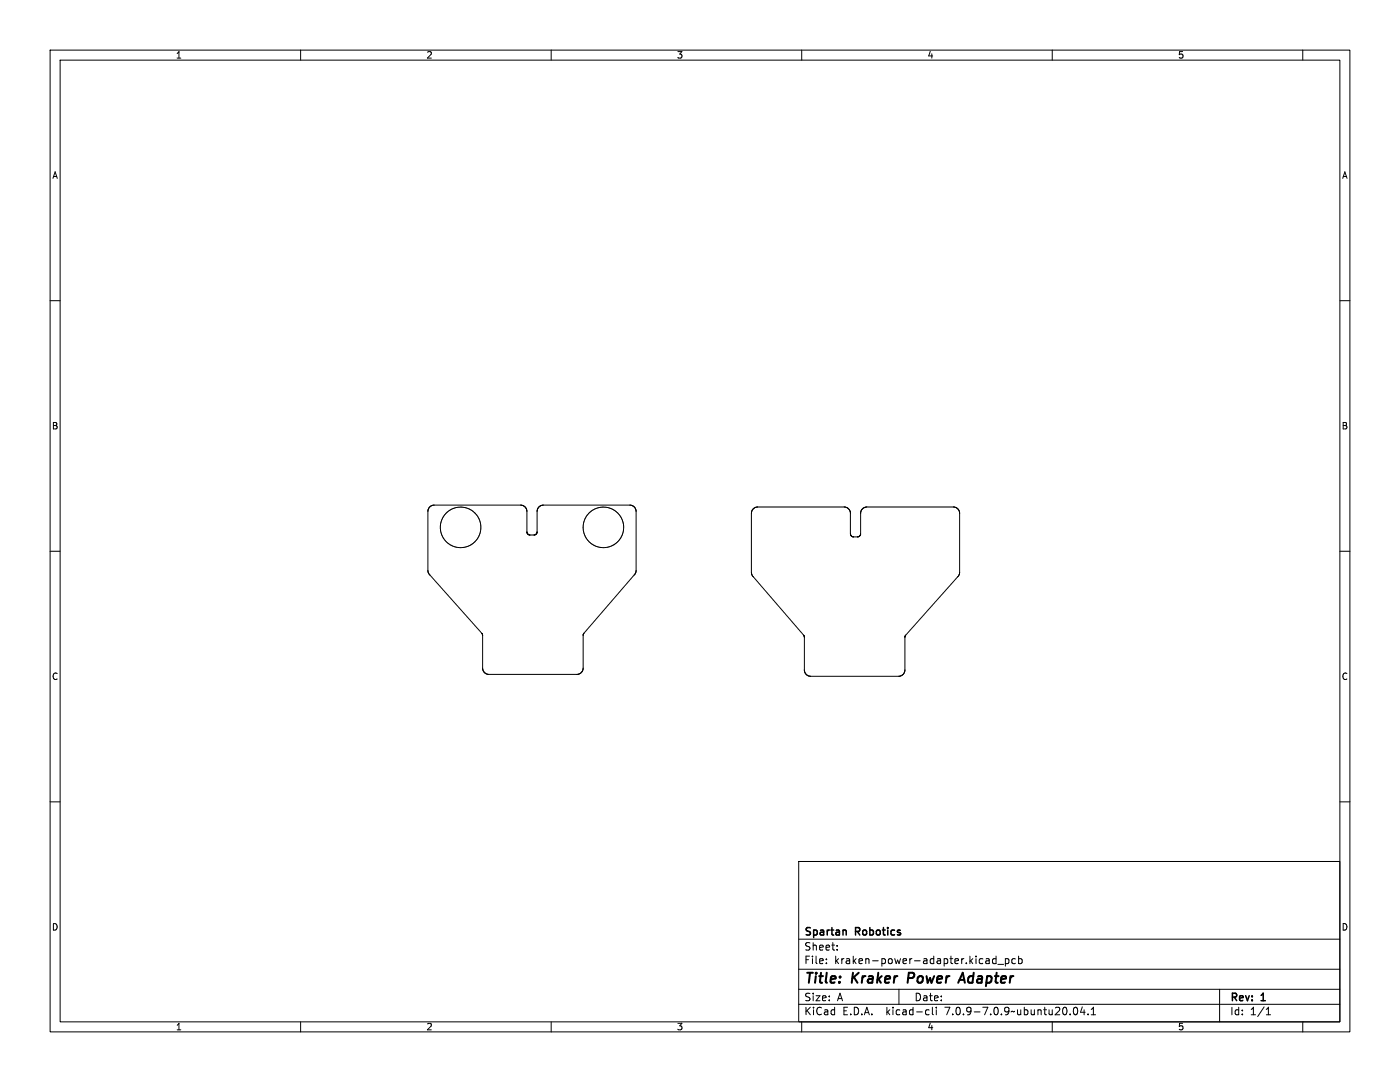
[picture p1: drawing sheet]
<svg xmlns="http://www.w3.org/2000/svg" width="279mm" height="216mm" viewBox="0 0 279 216" stroke-linecap="round" stroke-linejoin="round" font-family="sans-serif">
<defs><g id="words">
<g font-size="2.8">
<text x="160.4" y="196.8">Title:</text>
<text x="170.1" y="196.8">Kraker</text>
<text x="182" y="196.8">Power</text>
<text x="193.2" y="196.8">Adapter</text>
</g>
<g font-size="2.1">
<text x="160.4" y="189.9">Sheet:</text>
<text x="160.4" y="187.1">Spartan</text>
<text x="170.8" y="187.1">Robotics</text>
<text x="160.4" y="192.6">File:</text>
<text x="166.5" y="192.6">kraken-power-adapter.kicad_pcb</text>
<text x="160.4" y="202.8">KiCad</text>
<text x="160.4" y="200">Size:</text>
<text x="167" y="200">A</text>
<text x="168.1" y="202.8">E.D.A.</text>
<text x="177" y="202.8">kicad-cli</text>
<text x="182.4" y="200">Date:</text>
<text x="188.9" y="202.8">7.0.9-7.0.9~ubuntu20.04.1</text>
<text x="245.4" y="200.2">Rev:</text>
<text x="245.4" y="202.8">Id:</text>
<text x="249.5" y="202.8">1/1</text>
<text x="251.8" y="200.2">1</text>
</g>
<g font-size="1.8">
<text x="35" y="11.9">1</text>
<text x="85" y="11.9">2</text>
<text x="135" y="11.9">3</text>
<text x="185" y="11.9">4</text>
<text x="235" y="11.9">5</text>
<text x="10.3" y="35.9">A</text>
<text x="267.7" y="35.9">A</text>
<text x="10.3" y="85.9">B</text>
<text x="267.7" y="85.9">B</text>
<text x="10.3" y="135.9">C</text>
<text x="267.7" y="135.9">C</text>
<text x="10.3" y="185.9">D</text>
<text x="267.7" y="185.9">D</text>
<text x="35" y="205.8">1</text>
<text x="85" y="205.8">2</text>
<text x="135" y="205.8">3</text>
<text x="185" y="205.8">4</text>
<text x="235" y="205.8">5</text>
</g>
</g></defs>
<g fill="none" stroke="#000" stroke-width=".2">
<path d="M10 10h259.4v195.9h-259.4zM12 12h255.4v191.9h-255.4zM60 10v2M110 10v2M160 10v2M210 10v2M260 10v2M10 60h2M267.4 60h2M10 110h2M105.2 106.2l-.1-4.4-.3-.6-.6-.4h-17.6l-.6 .2-.5 .6-.1 12.2 .1 .5 10.7 12.1M105.2 106.2h.1"/>
<path d="M105.2 106.2v.1M105.2 106.3h.1M105.2 106.3v.1M105.2 106.4h.1M105.2 106.4l.1 .1M105.3 106.5v.1M105.3 106.6l.2 .1M105.5 106.7h.1M105.6 106.7h.1M105.6 106.7l.2 .1M105.8 106.8h.1M105.8 106.8h.8"/>
<path d="M106.6 106.8h.1M106.7 106.7l-.1 .1M106.7 106.7h.1M106.9 106.7h-.2M106.9 106.7h.1M107 106.6l-.1 .1M107 106.5v.1M107.1 106.4l-.1 .1M107.1 106.4h.1M107.1 106.3v.1M107.2 106.3h-.1M107.2 106.3h.1"/>
<path d="M107.2 106.2v.1M107.2 106.2h.1M107.2 106.2v-4.4l.3-.6 .6-.4h17.6l.7 .2 .4 .5 .1 .6v11.7l-.1 .5-10.3 12.1M169.7 106.5v-4.3l-.3-.7-.6-.3h-17.6l-.7 .2-.4 .5-.1 .5v11.8l.1 .5 10.3 12.1M169.7 106.5h.1M169.7 106.5v.1M169.7 106.6h.1M169.7 106.6v.1M169.7 106.7h.1M169.8 106.7h.1M169.8 106.7v.2M169.8 106.9h.1"/>
<path d="M169.9 106.9h.1M169.9 106.9v.1M169.9 107h.1M170 107h.1M170 107l.1 .1M170.1 107.1h.1M170.2 107.1h.1M170.3 107.1h.1M170.4 107.1h.7M171.2 107.1h-.1M171.2 107.1h.1M171.4 107.1h-.2"/>
<path d="M171.4 107.1h.1M171.5 107l-.1 .1M171.5 107h.1M171.6 106.9l-.1 .1M171.6 106.9h.1M171.7 106.8l-.1 .1M171.7 106.8h.1M171.7 106.7v.1M171.7 106.7h.1M171.7 106.6v.1M171.8 106.6h-.1M171.8 106.5v.1"/>
<path d="M171.8 106.5v-4.3l.3-.7 .6-.3h17.6l.7 .2 .4 .5 .1 12.3-.1 .5-10.7 12.1M171.8 106.5h.1M267.4 110h2M96.2 126.4h.1M96.2 126.4v.1M96.2 126.5h.1M96.3 126.5h.1M96.3 126.5v.1M96.3 126.6h.1M96.3 126.6v.1M96.3 126.7h.1M96.3 126.7v.1"/>
<path d="M96.3 126.8h.1M116.4 126.7v6.8l-.5 .8-.8 .3-18-.1-.5-.4-.3-.7v-6.6M116.4 126.7h.1M116.4 126.6v.1M116.4 126.6h.1M116.4 126.5v.1M116.5 126.5h-.1M116.5 126.4v.1M116.5 126.4h.1M160.4 126.8h.1M160.5 126.8v.1M160.5 126.9h.1"/>
<path d="M160.5 126.9v.1M160.5 127h.1M160.5 127v.1M160.5 127.1h.1M180.6 127.1v6.8l-.5 .8-.8 .2-18-.1-.5-.4-.3-.6v-6.7M180.6 127.1h.1M180.6 127v.1M180.6 127h.1M180.7 126.9l-.1 .1M180.7 126.9h.1M180.7 126.8v.1M180.7 126.8h.1"/>
<path d="M10 160h2M267.4 160h2M159.4 171.9h108v32h-108zM159.4 197.4h108M159.4 193.4h108M159.4 187.4h108M164.9 192.1v.2M164.9 191.4v.1M167.1 189.4v.2M167.1 188.7v.1M179.4 197.4v3M198.8 190.8v1.5"/>
<path d="M198.8 191.4l-.4-.1-.3 .3 .1 .6h.6M199.1 192.4h1.2M200.6 191.4l.5-.1 .3 .3-.2 .6h-.6M200.6 191.3v1.5M202.6 191.4l-.4-.1-.3 .3 .2 .6h.5M203.3 191.4l.4-.1 .3 .3-.1 .6h-.6M203.3 190.8v1.5M243.4 197.4v6.5M60 203.9v2M110 203.9v2M159.4 200.4h108M160 203.9v2"/>
<path d="M185 201.5l.4 .1M185.4 202.4l-.4 .1M186.1 201v1.3l.2 .2M186.9 201v.1M186.9 201.5v1M210 203.9v2M214.4 201.1l.2-.1a.8 .8 0 0 1 .5 .7 .8 .8 0 0 1-.5 .8 1 1 0 0 1-.2-1.4zM216 200.9l-.4 1.1h1M216.4 201.5v1M217.1 202.3v.2M217.8 202.5h.8M217.8 201.4l.4-.4v1.5"/>
<path d="M252.7 202.5h.9M252.7 201.4l.4-.4v1.5M260 203.9v2"/>
<circle cx="91.9" cy="105.2" r="4"/>
<circle cx="120.4" cy="105.2" r="4"/>
</g>
<path d="M181.4 194.1l-.3 2M191.2 196.1l.9-2 .5 2M191.5 195.5h.9" fill="none" stroke="#000" stroke-width=".4"/>
<path d="M168.7 185.6l.2 .2v.8" fill="none" stroke="#000" stroke-width=".3"/>
<use href="#words"/>
</svg>
